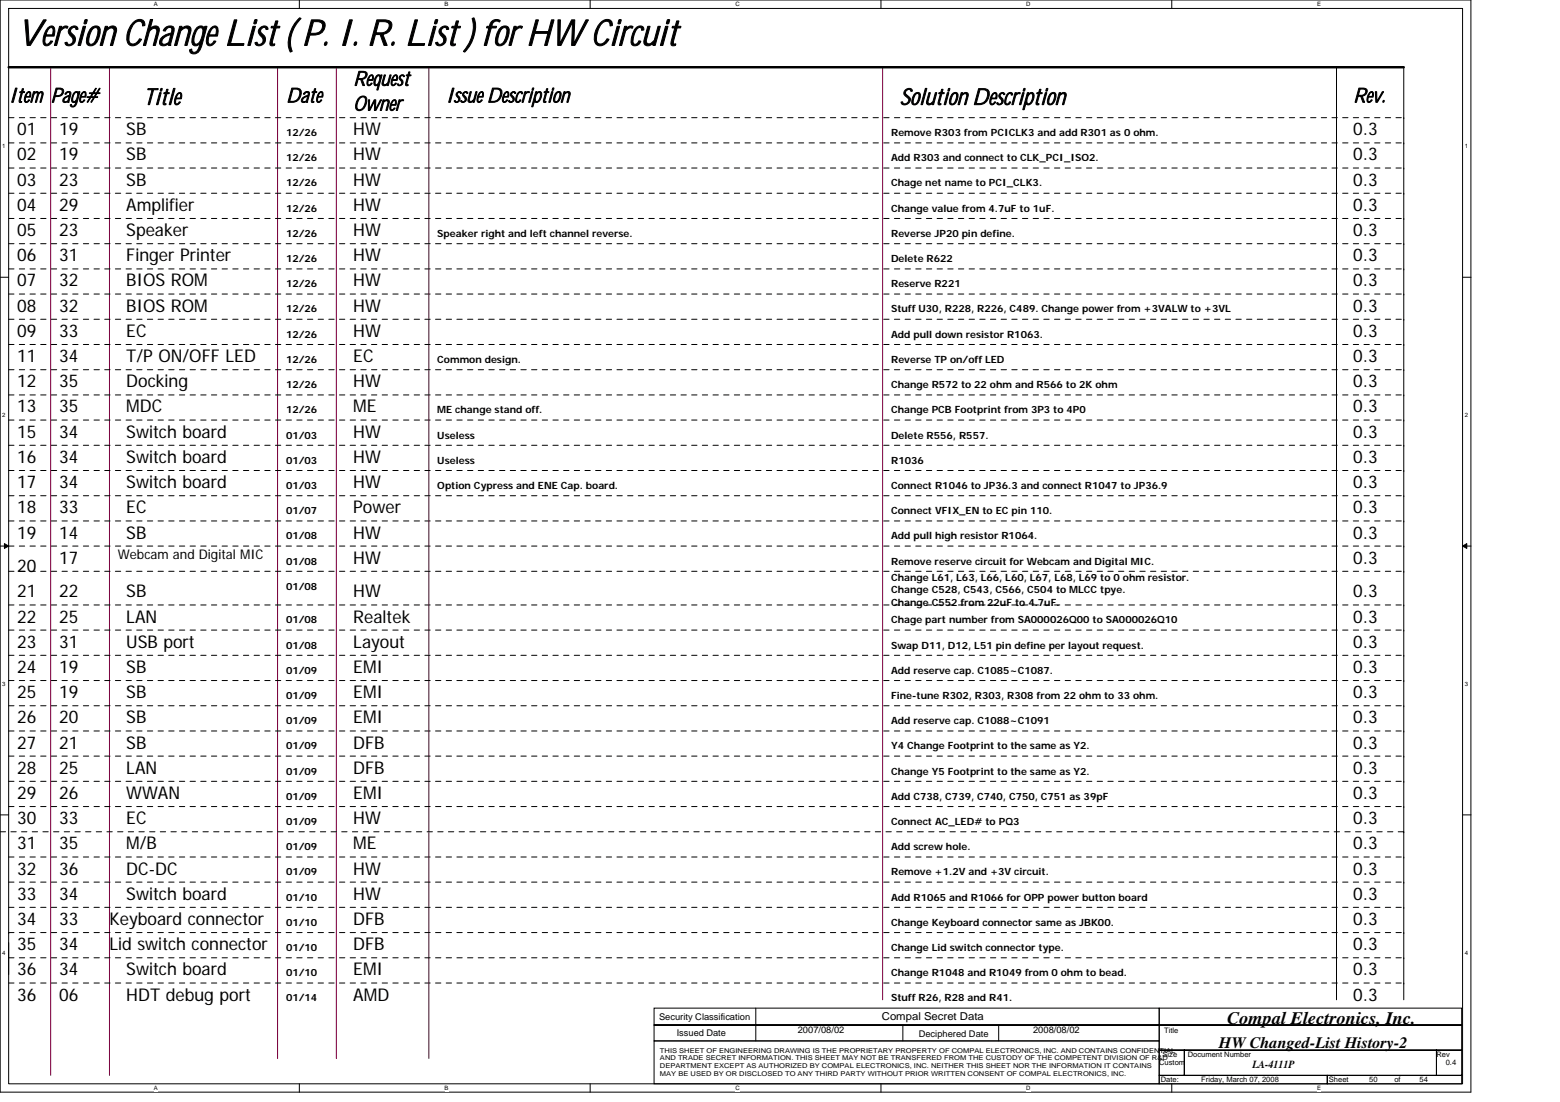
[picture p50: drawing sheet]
<svg xmlns="http://www.w3.org/2000/svg" width="297mm" height="210mm" viewBox="0 0 297 210" stroke-linecap="round" stroke-linejoin="round" font-family="sans-serif">
<defs><g id="words">
<text font-size="6.9" x="3.3" y="8.7">Version Change List ( P. I. R. List ) for HW Circuit</text>
<g font-size="4.3">
<text x="27.3" y="19.9">Title</text>
<text x="171.3" y="19.9">Solution Description</text>
</g>
<g font-size="3.8">
<text x="67.3" y="16.3">Request</text>
<text x="1.6" y="19.5">Item Page#</text>
<text x="54.5" y="19.5">Date</text>
<text x="67.3" y="21">Owner</text>
<text x="84.9" y="19.5">Issue Description</text>
<text x="257.7" y="19.5">Rev.</text>
</g>
<g font-size="3.3">
<text x="3.3" y="25.8">01</text>
<text x="11.3" y="25.8">19</text>
<text x="24" y="25.8">SB</text>
<text x="67.3" y="25.8">HW</text>
<text x="257.7" y="25.8">0.3</text>
<text x="3.3" y="30.6">02</text>
<text x="3.3" y="35.3">03</text>
<text x="11.3" y="35.3">23</text>
<text x="11.3" y="30.6">19</text>
<text x="24" y="30.6">SB</text>
<text x="24" y="35.3">SB</text>
<text x="67.3" y="30.6">HW</text>
<text x="67.3" y="35.3">HW</text>
<text x="257.7" y="30.6">0.3</text>
<text x="257.7" y="35.3">0.3</text>
<text x="3.3" y="40.2">04</text>
<text x="11.3" y="40.2">29</text>
<text x="24" y="40.2">Amplifier</text>
<text x="67.3" y="40.2">HW</text>
<text x="257.7" y="40.2">0.3</text>
<text x="3.3" y="45">05</text>
<text x="11.3" y="45">23</text>
<text x="24" y="45">Speaker</text>
<text x="67.3" y="45">HW</text>
<text x="257.7" y="45">0.3</text>
<text x="3.3" y="49.8">06</text>
<text x="11.3" y="49.8">31</text>
<text x="24" y="49.8">Finger Printer</text>
<text x="67.3" y="49.8">HW</text>
<text x="257.7" y="49.8">0.3</text>
<text x="3.3" y="54.6">07</text>
<text x="3.3" y="59.4">08</text>
<text x="11.3" y="54.6">32</text>
<text x="11.3" y="59.4">32</text>
<text x="24" y="59.4">BIOS ROM</text>
<text x="24" y="54.6">BIOS ROM</text>
<text x="67.3" y="54.6">HW</text>
<text x="67.3" y="59.4">HW</text>
<text x="257.7" y="54.6">0.3</text>
<text x="257.7" y="59.4">0.3</text>
<text x="3.3" y="64.2">09</text>
<text x="11.3" y="64.2">33</text>
<text x="24" y="64.2">EC</text>
<text x="67.3" y="64.2">HW</text>
<text x="257.7" y="64.2">0.3</text>
<text x="3.3" y="69">11</text>
<text x="11.3" y="69">34</text>
<text x="24" y="69">T/P ON/OFF LED</text>
<text x="67.3" y="69">EC</text>
<text x="257.7" y="69">0.3</text>
<text x="3.3" y="73.8">12</text>
<text x="11.3" y="73.8">35</text>
<text x="24" y="73.8">Docking</text>
<text x="67.3" y="73.8">HW</text>
<text x="257.7" y="73.8">0.3</text>
<text x="3.3" y="78.6">13</text>
<text x="3.3" y="83.4">15</text>
<text x="11.3" y="78.6">35</text>
<text x="11.3" y="83.4">34</text>
<text x="24" y="78.6">MDC</text>
<text x="24" y="83.4">Switch board</text>
<text x="67.3" y="78.6">ME</text>
<text x="67.3" y="83.4">HW</text>
<text x="257.7" y="78.6">0.3</text>
<text x="257.7" y="83.4">0.3</text>
<text x="3.3" y="88.2">16</text>
<text x="11.3" y="88.2">34</text>
<text x="24" y="88.2">Switch board</text>
<text x="67.3" y="88.2">HW</text>
<text x="257.7" y="88.2">0.3</text>
<text x="3.3" y="93">17</text>
<text x="11.3" y="93">34</text>
<text x="24" y="93">Switch board</text>
<text x="67.3" y="93">HW</text>
<text x="257.7" y="93">0.3</text>
<text x="3.3" y="97.8">18</text>
<text x="11.3" y="97.8">33</text>
<text x="24" y="97.8">EC</text>
<text x="67.3" y="97.8">Power</text>
<text x="257.7" y="97.8">0.3</text>
<text x="3.3" y="102.6">19</text>
<text x="11.3" y="102.6">14</text>
<text x="11.3" y="107.4">17</text>
<text x="24" y="102.6">SB</text>
<text x="67.3" y="107.4">HW</text>
<text x="67.3" y="102.6">HW</text>
<text x="257.7" y="102.6">0.3</text>
<text x="257.7" y="107.4">0.3</text>
<text x="3.3" y="109">20</text>
<text x="3.3" y="113.8">21</text>
<text x="11.3" y="113.8">22</text>
<text x="24" y="113.8">SB</text>
<text x="67.3" y="113.8">HW</text>
<text x="257.7" y="113.8">0.3</text>
<text x="3.3" y="118.6">22</text>
<text x="11.3" y="118.6">25</text>
<text x="24" y="118.6">LAN</text>
<text x="67.3" y="118.6">Realtek</text>
<text x="257.7" y="118.6">0.3</text>
<text x="3.3" y="123.4">23</text>
<text x="11.3" y="123.4">31</text>
<text x="24" y="123.4">USB port</text>
<text x="67.3" y="123.4">Layout</text>
<text x="257.7" y="123.4">0.3</text>
<text x="3.3" y="128.2">24</text>
<text x="11.3" y="128.2">19</text>
<text x="24" y="128.2">SB</text>
<text x="67.3" y="128.2">EMI</text>
<text x="257.7" y="128.2">0.3</text>
<text x="3.3" y="133">25</text>
<text x="3.3" y="137.8">26</text>
<text x="11.3" y="133">19</text>
<text x="11.3" y="137.8">20</text>
<text x="24" y="133">SB</text>
<text x="24" y="137.8">SB</text>
<text x="67.3" y="137.8">EMI</text>
<text x="67.3" y="133">EMI</text>
<text x="257.7" y="133">0.3</text>
<text x="257.7" y="137.8">0.3</text>
<text x="3.3" y="142.6">27</text>
<text x="11.3" y="142.6">21</text>
<text x="24" y="142.6">SB</text>
<text x="67.3" y="142.6">DFB</text>
<text x="257.7" y="142.6">0.3</text>
<text x="3.3" y="147.4">28</text>
<text x="11.3" y="147.4">25</text>
<text x="24" y="147.4">LAN</text>
<text x="67.3" y="147.4">DFB</text>
<text x="257.7" y="147.4">0.3</text>
<text x="3.3" y="152.2">29</text>
<text x="11.3" y="152.2">26</text>
<text x="24" y="152.2">WWAN</text>
<text x="67.3" y="152.2">EMI</text>
<text x="257.7" y="152.2">0.3</text>
<text x="3.3" y="157">30</text>
<text x="3.3" y="161.8">31</text>
<text x="11.3" y="157">33</text>
<text x="11.3" y="161.8">35</text>
<text x="24" y="157">EC</text>
<text x="24" y="161.8">M/B</text>
<text x="67.3" y="161.8">ME</text>
<text x="67.3" y="157">HW</text>
<text x="257.7" y="157">0.3</text>
<text x="257.7" y="161.8">0.3</text>
<text x="3.3" y="166.6">32</text>
<text x="11.3" y="166.6">36</text>
<text x="24" y="166.6">DC-DC</text>
<text x="67.3" y="166.6">HW</text>
<text x="257.7" y="166.6">0.3</text>
<text x="3.3" y="171.4">33</text>
<text x="11.3" y="171.4">34</text>
<text x="24" y="171.4">Switch board</text>
<text x="67.3" y="171.4">HW</text>
<text x="257.7" y="171.4">0.3</text>
<text x="3.3" y="176.2">34</text>
<text x="11.3" y="176.2">33</text>
<text x="20.8" y="176.2">Keyboard connector</text>
<text x="67.3" y="176.2">DFB</text>
<text x="257.7" y="176.2">0.3</text>
<text x="3.3" y="181">35</text>
<text x="3.3" y="185.8">36</text>
<text x="11.3" y="181">34</text>
<text x="11.3" y="185.8">34</text>
<text x="20.8" y="181">Lid switch connector</text>
<text x="24" y="185.8">Switch board</text>
<text x="67.3" y="181">DFB</text>
<text x="67.3" y="185.8">EMI</text>
<text x="257.7" y="181">0.3</text>
<text x="257.7" y="185.8">0.3</text>
<text x="3.3" y="190.6">36</text>
<text x="11.3" y="190.6">06</text>
<text x="24" y="190.6">HDT debug port</text>
<text x="67.3" y="190.6">AMD</text>
<text x="257.7" y="190.6">0.3</text>
<text x="233.7" y="195.1">Compal Electronics, Inc.</text>
</g>
<text font-size="3" x="232.1" y="199.6">HW Changed-List History-2</text>
<text font-size="2.5" x="22.5" y="106.6">Webcam and Digital MIC</text>
<g font-size="2.1">
<text x="167.9" y="194.4">Compal Secret Data</text>
<text x="238.5" y="203.5">LA-4111P</text>
</g>
<g font-size="1.9">
<text x="54.5" y="25.9">12/26</text>
<text x="169.7" y="25.9">Remove R303 from PCICLK3 and add R301 as 0 ohm.</text>
<text x="54.5" y="30.7">12/26</text>
<text x="54.5" y="35.5">12/26</text>
<text x="169.7" y="30.7">Add R303 and connect to CLK_PCI_ISO2.</text>
<text x="169.7" y="35.5">Chage net name to PCI_CLK3.</text>
<text x="54.5" y="40.3">12/26</text>
<text x="169.7" y="40.3">Change value from 4.7uF to 1uF.</text>
<text x="54.5" y="45.1">12/26</text>
<text x="83.3" y="45.1">Speaker right and left channel reverse.</text>
<text x="169.7" y="45.1">Reverse JP20 pin define.</text>
<text x="54.5" y="49.9">12/26</text>
<text x="169.7" y="49.9">Delete R622</text>
<text x="54.5" y="54.7">12/26</text>
<text x="54.5" y="59.5">12/26</text>
<text x="169.7" y="54.7">Reserve R221</text>
<text x="169.7" y="59.5">Stuff U30, R228, R226, C489. Change power from +3VALW to +3VL</text>
<text x="54.5" y="64.3">12/26</text>
<text x="169.7" y="64.3">Add pull down resistor R1063.</text>
<text x="54.5" y="69.1">12/26</text>
<text x="83.3" y="69.1">Common design.</text>
<text x="169.7" y="69.1">Reverse TP on/off LED</text>
<text x="54.5" y="73.9">12/26</text>
<text x="169.7" y="73.9">Change R572 to 22 ohm and R566 to 2K ohm</text>
<text x="54.5" y="78.7">12/26</text>
<text x="54.5" y="83.5">01/03</text>
<text x="83.3" y="83.5">Useless</text>
<text x="83.3" y="78.7">ME change stand off.</text>
<text x="169.7" y="78.7">Change PCB Footprint from 3P3 to 4P0</text>
<text x="169.7" y="83.5">Delete R556, R557.</text>
<text x="54.5" y="88.3">01/03</text>
<text x="83.3" y="88.3">Useless</text>
<text x="169.7" y="88.3">R1036</text>
<text x="54.5" y="93.1">01/03</text>
<text x="83.3" y="93.1">Option Cypress and ENE Cap. board.</text>
<text x="169.7" y="93.1">Connect R1046 to JP36.3 and connect R1047 to JP36.9</text>
<text x="54.5" y="97.9">01/07</text>
<text x="169.7" y="97.9">Connect VFIX_EN to EC pin 110.</text>
<text x="54.5" y="107.5">01/08</text>
<text x="54.5" y="102.7">01/08</text>
<text x="169.7" y="107.5">Remove reserve circuit for Webcam and Digital MIC.</text>
<text x="169.7" y="102.7">Add pull high resistor R1064.</text>
<text x="54.5" y="112.3">01/08</text>
<text x="169.7" y="110.7">Change L61, L63, L66, L60, L67, L68, L69 to 0 ohm resistor.</text>
<text x="169.7" y="113">Change C528, C543, C566, C504 to MLCC tpye.</text>
<text x="54.5" y="118.7">01/08</text>
<text x="169.7" y="118.7">Chage part number from SA000026Q00 to SA000026Q10</text>
<text x="169.7" y="115.3">Change C552 from 22uF to 4.7uF.</text>
<text x="54.5" y="123.5">01/08</text>
<text x="169.7" y="123.5">Swap D11, D12, L51 pin define per layout request.</text>
<text x="54.5" y="128.3">01/09</text>
<text x="169.7" y="128.3">Add reserve cap. C1085~C1087.</text>
<text x="54.5" y="133.1">01/09</text>
<text x="54.5" y="137.9">01/09</text>
<text x="169.7" y="133.1">Fine-tune R302, R303, R308 from 22 ohm to 33 ohm.</text>
<text x="169.7" y="137.9">Add reserve cap. C1088~C1091</text>
<text x="54.5" y="142.7">01/09</text>
<text x="169.7" y="142.7">Y4 Change Footprint to the same as Y2.</text>
<text x="54.5" y="147.5">01/09</text>
<text x="169.7" y="147.5">Change Y5 Footprint to the same as Y2.</text>
<text x="54.5" y="152.3">01/09</text>
<text x="169.7" y="152.3">Add C738, C739, C740, C750, C751 as 39pF</text>
<text x="54.5" y="157.1">01/09</text>
<text x="54.5" y="161.9">01/09</text>
<text x="169.7" y="157.1">Connect AC_LED# to PQ3</text>
<text x="169.7" y="161.9">Add screw hole.</text>
<text x="54.5" y="166.7">01/09</text>
<text x="169.7" y="166.7">Remove +1.2V and +3V circuit.</text>
<text x="54.5" y="171.5">01/10</text>
<text x="169.7" y="171.5">Add R1065 and R1066 for OPP power button board</text>
<text x="54.5" y="176.3">01/10</text>
<text x="169.7" y="176.3">Change Keyboard connector same as JBK00.</text>
<text x="54.5" y="181.1">01/10</text>
<text x="54.5" y="185.9">01/10</text>
<text x="169.7" y="181.1">Change Lid switch connector type.</text>
<text x="169.7" y="185.9">Change R1048 and R1049 from 0 ohm to bead.</text>
<text x="54.5" y="190.7">01/14</text>
<text x="169.7" y="190.7">Stuff R26, R28 and R41.</text>
</g>
<g font-size="1.8">
<text x="125.5" y="194.2">Security Classification</text>
<text x="128.9" y="197.3">Issued Date</text>
<text x="151.9" y="196.8">2007/08/02</text>
<text x="174.9" y="197.4">Deciphered Date</text>
<text x="196.7" y="196.8">2008/08/02</text>
</g>
<g font-size="1.4">
<text x="221.7" y="196.7">Title</text>
<text x="220.7" y="202.9">Custom</text>
<text x="221.4" y="201.3">Size</text>
<text x="226.2" y="201.3">Document Number</text>
<text x="273.5" y="201.3">Rev</text>
<text x="275.3" y="202.9">0.4</text>
<text x="221" y="206.1">Date:</text>
<text x="228.7" y="206.1">Friday, March 07, 2008</text>
<text x="253" y="206.1">Sheet</text>
<text x="260.7" y="206.1">50</text>
<text x="265.5" y="206.1">of</text>
<text x="270.3" y="206.1">54</text>
</g>
<g font-size="1.3">
<text x="125.7" y="200.5">THIS SHEET OF ENGINEERING DRAWING IS THE PROPRIETARY PROPERTY OF COMPAL ELECTRONICS, INC. AND CONTAINS CONFIDENTIAL</text>
<text x="125.7" y="202">AND TRADE SECRET INFORMATION. THIS SHEET MAY NOT BE TRANSFERED FROM THE CUSTODY OF THE COMPETENT DIVISION OF R&amp;D</text>
<text x="125.7" y="203.5">DEPARTMENT EXCEPT AS AUTHORIZED BY COMPAL ELECTRONICS, INC. NEITHER THIS SHEET NOR THE INFORMATION IT CONTAINS</text>
<text x="125.7" y="204.9">MAY BE USED BY OR DISCLOSED TO ANY THIRD PARTY WITHOUT PRIOR WRITTEN CONSENT OF COMPAL ELECTRONICS, INC.</text>
</g>
<g font-size="1.1">
<text x="29.3" y="1.2">A</text>
<text x="84.7" y="1.2">B</text>
<text x="140" y="1.2">C</text>
<text x="195.4" y="1.2">D</text>
<text x="250.8" y="1.2">E</text>
<text x=".4" y="28.2">1</text>
<text x="278.9" y="28.2">1</text>
<text x=".4" y="79.4">2</text>
<text x="278.9" y="79.4">2</text>
<text x=".4" y="130.6">3</text>
<text x="278.9" y="130.6">3</text>
<text x=".4" y="181.8">4</text>
<text x="278.9" y="181.8">4</text>
<text x="29.3" y="207.6">A</text>
<text x="84.7" y="207.6">B</text>
<text x="140" y="207.6">C</text>
<text x="195.4" y="207.6">D</text>
<text x="250.8" y="207.6">E</text>
</g>
</g></defs>
<path d="M0 0h280.1v208h-280.1zM1.6 1.6h276.9v204.8h-276.9z" fill="none" stroke="#000" stroke-width=".19"/>
<g fill="#fff">
<path d="M29.3 .2h.8v1.2h-.8z"/>
<path d="M29.3 206.6h.8v1.3h-.8z"/>
</g>
<path d="M57 0v1.6M57 206.4v1.6" fill="none" stroke="#000" stroke-width=".19"/>
<g fill="#fff">
<path d="M84.7 .2h.7v1.2h-.7z"/>
<path d="M84.7 206.6h.7v1.3h-.7z"/>
</g>
<path d="M112.4 0v1.6M112.4 206.4v1.6" fill="none" stroke="#000" stroke-width=".19"/>
<g fill="#fff">
<path d="M140 .2h.8v1.2h-.8z"/>
<path d="M140 206.6h.8v1.3h-.8z"/>
</g>
<path d="M167.7 0v1.6M167.7 206.4v1.6" fill="none" stroke="#000" stroke-width=".19"/>
<g fill="#fff">
<path d="M195.4 .2h.8v1.2h-.8z"/>
<path d="M195.4 206.6h.8v1.3h-.8z"/>
</g>
<path d="M223.1 0v1.6M223.1 206.4v1.6" fill="none" stroke="#000" stroke-width=".19"/>
<g fill="#fff">
<path d="M250.8 .2h.7v1.2h-.7z"/>
<path d="M250.8 206.6h.7v1.3h-.7z"/>
<path d="M.4 27.2h.7v1.3h-.7z"/>
<path d="M278.9 27.2h.6v1.3h-.6z"/>
<path d="M.4 78.4h.7v1.3h-.7z"/>
<path d="M278.9 78.4h.6v1.3h-.6z"/>
</g>
<path d="M0 52.8h1.6M278.5 52.8h1.6" fill="none" stroke="#000" stroke-width=".19"/>
<g fill="#fff">
<path d="M.4 129.6h.7v1.3h-.7z"/>
<path d="M278.9 129.6h.6v1.3h-.6z"/>
</g>
<path d="M0 104h1.6M278.5 104h1.6" fill="none" stroke="#000" stroke-width=".19"/>
<path d="M.8 103.5l.8 .5-.8 .5zM278.5 104l.8-.5v1z" fill="#000" stroke="#000" stroke-width=".19"/>
<g fill="#fff">
<path d="M.4 180.8h.7v1.3h-.7z"/>
<path d="M278.9 180.8h.6v1.3h-.6z"/>
</g>
<g fill="none" stroke="#000" stroke-width=".19">
<path d="M254.5 12.8v177.6M267.3 12.8v177.6M0 155.2h1.6M278.5 155.2h1.6M124.5 192h96.2v3.2h-96.2zM124.5 195.2h96.2v3.1h-96.2zM124.5 198.3h96.2v8.1h-96.2zM143.9 192v6.3M171.9 195.2v3.1M190.2 195.2v3.1M220.7 192h57.6v3.2h-57.6zM220.7 195.2h57.6v4.8h-57.6z"/>
<path d="M220.7 200h4.8v4.8h-4.8zM220.7 204.8h32v1.6h-32zM225.5 200h48v4.8h-48zM252.7 204.8h25.6v1.6h-25.6zM273.5 200h4.8v4.8h-4.8z"/>
</g>
<path d="M9.6 12.8v192M20.8 12.8v192M52.8 12.8v188.8M64 12.8v188.8M81.7 12.8v188.8M168.1 12.8v177.6" fill="none" stroke="#800040" stroke-width=".19"/>
<path d="M1.6 177.6h.1M1.6 185.6v-8" fill="none" stroke="#000" stroke-width=".19" stroke-dasharray="6.1 2"/>
<path d="M1.6 12.8h265.7" fill="none" stroke="#000" stroke-width=".47"/>
<g fill="none" stroke="#000" stroke-width=".19" stroke-dasharray="1 1 1 1 1 1 1 1">
<path d="M1.6 22.4h265.7M1.6 27.2h265.7M1.6 32h265.7M1.6 36.8h265.7M267.3 22.4h.1M267.3 27.2h.1M267.3 32h.1M267.3 36.8h.1M1.6 41.6h265.7M1.6 46.4h265.7M1.6 51.2h265.7M1.6 56h265.7"/>
<path d="M267.3 41.6h.1M267.3 46.4h.1M267.3 51.2h.1M267.3 56h.1M1.6 60.8h265.7M1.6 65.6h265.7M1.6 70.4h265.7M1.6 75.2h265.7M267.3 60.8h.1M267.3 65.6h.1M267.3 70.4h.1M267.3 75.2h.1"/>
<path d="M1.6 80h265.7M1.6 84.8h265.7M1.6 89.6h265.7M1.6 94.4h265.7M1.6 99.2h265.7M267.3 80h.1M267.3 84.8h.1M267.3 89.6h.1M267.3 94.4h.1M267.3 99.2h.1M1.6 104h265.7M1.6 108.8h265.7"/>
<path d="M1.6 115.2h265.7M267.3 104h.1M267.3 108.8h.1M267.3 115.2h.1M1.6 120h265.7M1.6 124.8h265.7M1.6 129.6h265.7M1.6 134.4h265.7M1.6 139.2h265.7M267.3 120h.1M267.3 124.8h.1M267.3 129.6h.1"/>
<path d="M267.3 134.4h.1M267.3 139.2h.1M0 158.4h267.3M1.6 144h265.7M1.6 148.8h265.7M1.6 153.6h265.7M267.3 144h.1M267.3 148.8h.1M267.3 153.6h.1M267.3 158.4h.1M1.6 168h265.7M1.6 163.2h265.7"/>
<path d="M1.6 172.8h265.7M1.6 177.6h265.7M267.3 168h.1M267.3 163.2h.1M267.3 172.8h.1M267.3 177.6h.1M1.6 182.4h265.7M1.6 187.2h265.7M267.3 182.4h.1M267.3 187.2h.1"/>
</g>
<use href="#words"/>
</svg>
